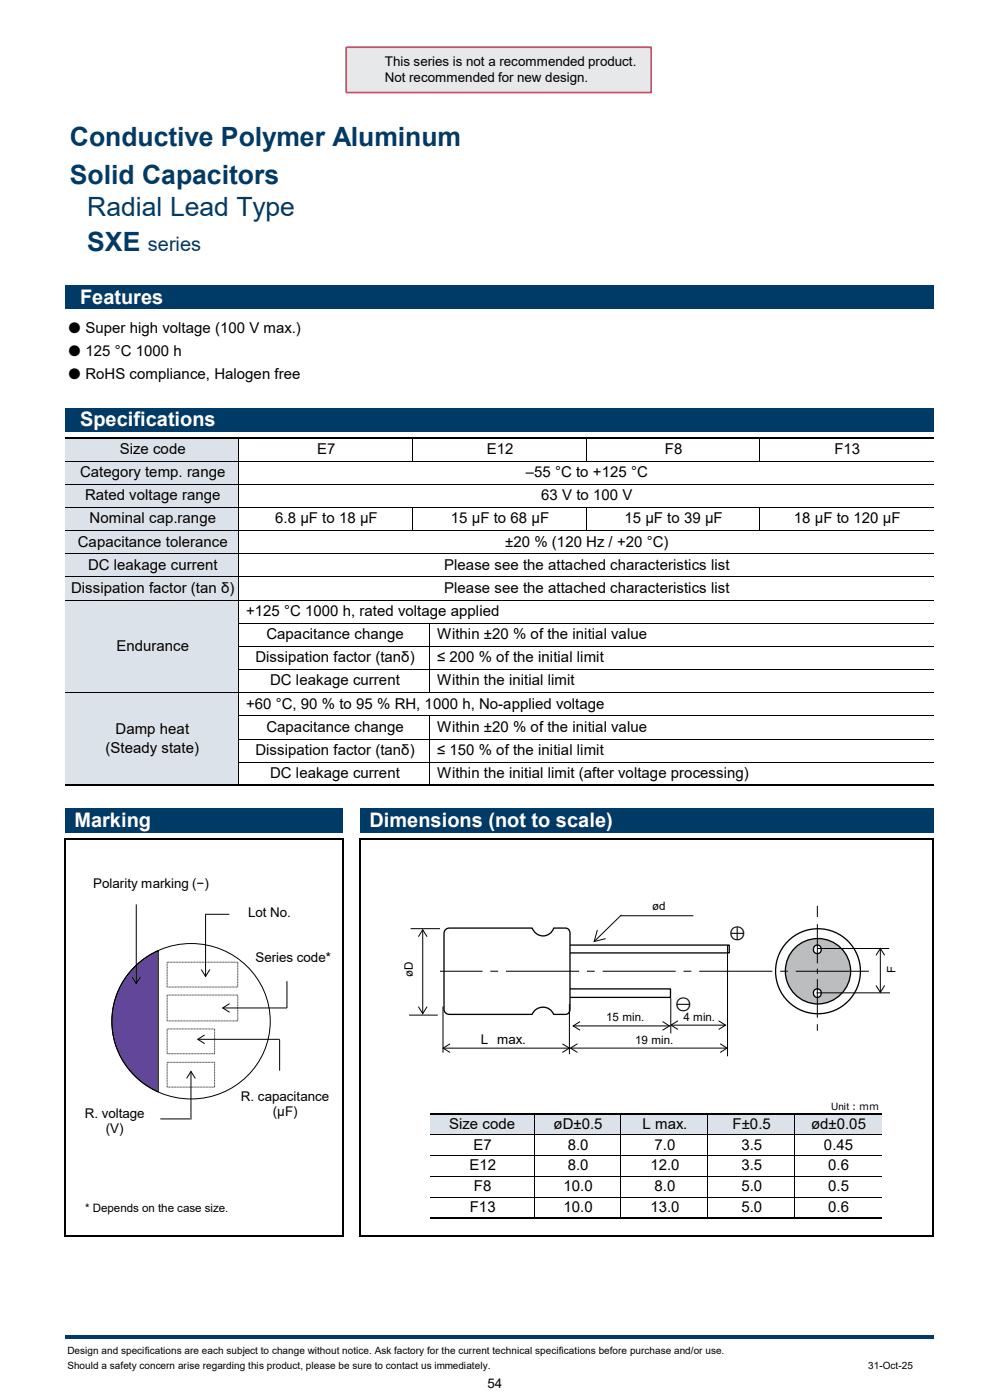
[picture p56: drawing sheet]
<svg xmlns="http://www.w3.org/2000/svg" width="210mm" height="297mm" viewBox="0 0 210 297" stroke-linecap="round" stroke-linejoin="round" font-family="sans-serif">
<defs><g id="words">
<g font-size="5.6" fill="#003b68">
<text x="14.8" y="31">Conductive Polymer Aluminum</text>
<text x="14.8" y="39">Solid Capacitors</text>
<text x="18.5" y="45.9">Radial Lead Type</text>
<text x="18.5" y="53.3">SXE</text>
</g>
<text font-size="4.2" fill="#003b68" x="31.4" y="53.3">series</text>
<g font-size="4.2" fill="#fff">
<text x="17" y="64.4">Features</text>
<text x="17" y="90.4">Specifications</text>
<text x="15.8" y="175.4">Marking</text>
<text x="78.4" y="175.4">Dimensions (not to scale)</text>
</g>
<g font-size="3.5">
<text x="154.7" y="199">⊕</text>
<text x="143.2" y="214.1">⊖</text>
</g>
<g font-size="3.2">
<text x="14.5" y="70.6">● Super high voltage (100 V max.)</text>
<text x="14.5" y="75.5">● 125 °C 1000 h</text>
<text x="14.5" y="80.4">● RoHS compliance, Halogen free</text>
<text x="17" y="101.2">Category temp. range</text>
<text x="25.4" y="96.3">Size code</text>
<text x="67.3" y="96.3">E7</text>
<text x="103.3" y="96.3">E12</text>
<text x="111.6" y="101.2">–55 °C to +125 °C</text>
<text x="141.1" y="96.3">F8</text>
<text x="177" y="96.3">F13</text>
<text x="18" y="106.1">Rated voltage range</text>
<text x="114.8" y="106.1">63 V to 100 V</text>
<text x="19" y="111">Nominal cap.range</text>
<text x="58.4" y="111">6.8 μF to 18 μF</text>
<text x="95.6" y="111">15 μF to 68 μF</text>
<text x="132.5" y="111">15 μF to 39 μF</text>
<text x="168.4" y="111">18 μF to 120 μF</text>
<text x="16.5" y="116">Capacitance tolerance</text>
<text x="107.2" y="116">±20 % (120 Hz / +20 °C)</text>
<text x="15.1" y="125.8">Dissipation factor (tan δ)</text>
<text x="18.7" y="120.9">DC leakage current</text>
<text x="94.2" y="120.9">Please see the attached characteristics list</text>
<text x="94.2" y="125.8">Please see the attached characteristics list</text>
<text x="52.2" y="130.7">+125 °C 1000 h, rated voltage applied</text>
<text x="56.5" y="135.6">Capacitance change</text>
<text x="92.7" y="135.6">Within ±20 % of the initial value</text>
<text x="24.7" y="138.1">Endurance</text>
<text x="54.2" y="140.5">Dissipation factor (tanδ)</text>
<text x="92.7" y="140.5">≤ 200 % of the initial limit</text>
<text x="57.3" y="145.4">DC leakage current</text>
<text x="92.7" y="145.4">Within the initial limit</text>
<text x="24.5" y="155.7">Damp heat</text>
<text x="52.2" y="150.3">+60 °C, 90 % to 95 % RH, 1000 h, No-applied voltage</text>
<text x="56.5" y="155.2">Capacitance change</text>
<text x="92.7" y="155.2">Within ±20 % of the initial value</text>
<text x="22.4" y="159.7">(Steady state)</text>
<text x="54.2" y="160.2">Dissipation factor (tanδ)</text>
<text x="92.7" y="160.2">≤ 150 % of the initial limit</text>
<text x="57.3" y="165.1">DC leakage current</text>
<text x="92.7" y="165.1">Within the initial limit (after voltage processing)</text>
<text x="95.3" y="239.5">Size code</text>
<text x="117.4" y="239.5">øD±0.5</text>
<text x="136.3" y="239.5">L max.</text>
<text x="155.4" y="239.5">F±0.5</text>
<text x="172" y="239.5">ød±0.05</text>
<text x="100.5" y="243.9">E7</text>
<text x="120.4" y="243.9">8.0</text>
<text x="138.9" y="243.9">7.0</text>
<text x="157.3" y="243.9">3.5</text>
<text x="174.8" y="243.9">0.45</text>
<text x="99.6" y="248.3">E12</text>
<text x="120.4" y="248.3">8.0</text>
<text x="138" y="248.3">12.0</text>
<text x="157.3" y="248.3">3.5</text>
<text x="175.7" y="248.3">0.6</text>
<text x="99.7" y="257.1">F13</text>
<text x="100.5" y="252.7">F8</text>
<text x="119.6" y="252.7">10.0</text>
<text x="119.6" y="257.1">10.0</text>
<text x="138" y="257.1">13.0</text>
<text x="138.9" y="252.7">8.0</text>
<text x="157.3" y="252.7">5.0</text>
<text x="157.3" y="257.1">5.0</text>
<text x="175.7" y="252.7">0.5</text>
<text x="175.7" y="257.1">0.6</text>
</g>
<g font-size="2.8">
<text x="81.7" y="14.1">This series is not a recommended product.</text>
<text x="81.7" y="17.3">Not recommended for new design.</text>
<text x="19.8" y="188.4">Polarity marking (−)</text>
<text x="52.6" y="194.5">Lot No.</text>
<text x="54.2" y="204.2">Series code*</text>
<text x="102" y="221.4">L max.</text>
<text x="51.1" y="233.6">R. capacitance</text>
<text x="18" y="237.1">R. voltage</text>
<text x="57.9" y="236.8">(μF)</text>
<text x="22.4" y="240.3">(V)</text>
<text x="103.4" y="294.5">54</text>
</g>
<g font-size="2.5">
<text x="138.3" y="193.1">ød</text>
<text x="87.6" y="207.2" transform="rotate(-90 87.6 207.2)">øD</text>
<text x="190" y="206.3" transform="rotate(-90 190 206.3)">F</text>
<text x="128.6" y="216.7">15 min.</text>
<text x="134.7" y="221.5">19 min.</text>
<text x="145" y="216.7">4 min.</text>
<text x="18" y="257.1">* Depends on the case size.</text>
</g>
<g font-size="2.1">
<text x="176.3" y="235.5">Unit：ｍｍ</text>
<text x="14.3" y="287.2">Design and specifications are each subject to change without notice. Ask factory for the current technical specifications before purchase and/or use.</text>
<text x="14.3" y="290.4">Should a safety concern arise regarding this product, please be sure to contact us immediately.</text>
<text x="184.2" y="290.4">31-Oct-25</text>
</g>
</g></defs>
<g fill="#003b68">
<path d="M13.8 60.6h184.2v4.9h-184.2z" fill-rule="evenodd"/>
<path d="M13.8 86.6h184.2v4.9h-184.2z" fill-rule="evenodd"/>
</g>
<path d="M13.8 92.9h36.9v73.7h-36.9z" fill-rule="evenodd" fill="#dbe2e9"/>
<g fill="#003b68">
<path d="M13.8 171.5h59v5.2h-59z" fill-rule="evenodd"/>
<path d="M76.5 171.5h121.5v5.2h-121.5z" fill-rule="evenodd"/>
</g>
<path d="M91.2 236.4h95.8v4.4h-95.8z" fill-rule="evenodd" fill="#dbe2e9"/>
<g fill="none" stroke="#000" stroke-width=".21">
<path d="M13.8 97.9h184.2M50.7 93.1v73.3M87.5 93.1v4.8M124.4 93.1v4.8M161.2 93.1v4.8M13.8 102.8h184.2M13.8 107.7h184.2M13.8 112.6h184.2M13.8 117.5h184.2M87.5 107.7v4.9M124.4 107.7v4.9M161.2 107.7v4.9"/>
<path d="M13.8 122.4h184.2M13.8 127.3h184.2M50.7 132.2h147.3M50.7 137.1h147.3M91.2 132.3v14.7M13.8 147h184.2M50.7 142.1h147.3M50.7 151.9h147.3M50.7 156.8h147.3M91.2 151.9v14.5M50.7 161.7h147.3M113.3 236.5v21.7"/>
<path d="M131.7 236.5v21.7M150.1 236.5v21.7M168.6 236.5v21.7M91.2 240.8h95.8M91.2 245.2h95.8M91.2 249.6h95.8M91.2 254h95.8"/>
</g>
<path d="M13.8 92.9h184.2M13.8 177.9v84.5M13.8 166.6h184.2M14 178.1h58.9M72.8 178.2v84.2M76.5 177.9v84.5M76.6 178.1h121.6M198 178.2v84.2M91.2 236.4h95.8M91.2 258.4h95.8M14 262.3h58.9M76.6 262.3h121.6" fill="none" stroke="#000" stroke-width=".34"/>
<path d="M13.8 283.3h184.2v.6h-184.2z" fill-rule="evenodd" fill="#003b68"/>
<path d="M119 200.5h35.7v1.7h-35.7z" fill="#fff"/>
<path d="M119 200.5h35.7v1.7h-35.7z" fill="none" stroke="#000" stroke-width=".28"/>
<path d="M119 209.8h23.2v1.8h-23.2z" fill="#fff"/>
<path d="M119 209.8h23.2v1.8h-23.2z" fill="none" stroke="#000" stroke-width=".28"/>
<circle cx="173.5" cy="206" r="9" fill="#fff"/>
<circle cx="173.5" cy="206.1" r="9" fill="none" stroke="#000" stroke-width=".28"/>
<circle cx="173.5" cy="206" r="6.9" fill="#bcbdbf"/>
<circle cx="173.5" cy="206" r="6.9" fill="none" stroke="#000" stroke-width=".28"/>
<circle cx="173.4" cy="201.4" r=".88" fill="#fff"/>
<circle cx="173.4" cy="201.4" r=".88" fill="none" stroke="#000" stroke-width=".28"/>
<circle cx="173.4" cy="210.7" r=".87" fill="#fff"/>
<circle cx="173.4" cy="210.7" r=".89" fill="none" stroke="#000" stroke-width=".28"/>
<path d="M94.4 197.3l.9-.4h17.6a2.4 2.4 0 0 0 2.3 1.7 2.4 2.4 0 0 0 2.3-1.7h2.4a.98 .98 0 0 1 1 1.1v16.1a1 1 0 0 1-1 1.1h-2.4a2.47 2.47 0 0 0-2.3-1.5 2.47 2.47 0 0 0-2.3 1.5h-17.6a1.1 1.1 0 0 1-1.1-1.1v-16.1z" fill="#fff"/>
<path d="M94.4 197.3l.9-.4h17.6a2.4 2.4 0 0 0 2.3 1.7 2.4 2.4 0 0 0 2.3-1.7h2.4a.98 .98 0 0 1 1 1.1v16.1a1 1 0 0 1-1 1.1h-2.4a2.47 2.47 0 0 0-2.3-1.5 2.47 2.47 0 0 0-2.3 1.5h-17.6a1.1 1.1 0 0 1-1.1-1.1v-16.1z" fill="none" stroke="#000" stroke-width=".28"/>
<g fill="none" stroke="#000" stroke-width=".21">
<path d="M87.1 197h6.3M88.8 198.7l.9-1.4 .9 1.4M89.7 197.3v17.7M126.7 197.4l-.7 2.3 2.4-.6M131.7 194.3h15.4M131.8 194.1l-5.8 5.6M173.4 192.2v2.3M173.4 196.1v8.3M86.8 215.4h6.1M88.8 213.6l.9 1.4 .9-1.4M94 213.5v9.8M120.8 213v10.6"/>
<path d="M121.6 217.6h20.4M123 216.8l-1.4 .8 1.4 .9M140.6 216.8l1.4 .8-1.4 .9M142.3 211.7v7.5M142.3 217.5h11.6M143.8 216.6l-1.5 .9 1.5 .9M152.5 216.6l1.4 .9-1.4 .9M154.3 200.5v23.6M173.2 210.6h15.6M173.4 201.2h15.2M173.4 205.5v1.1M173.4 207.7v8.2"/>
<path d="M173.4 217.3v1.4M185.9 209.1l.9 1.4 .8-1.4M185.9 202.6l.9-1.4 .8 1.4M186.8 201.2v9.3M94 222.4h26.8M95.4 221.5l-1.4 .9 1.4 .8M119.3 221.5l1.5 .9-1.5 .8M121 222.4h33.2M122.4 221.5l-1.4 .9 1.4 .8M152.8 221.5l1.4 .9-1.4 .8"/>
</g>
<path d="M184.3 206h-91" fill="none" stroke="#000" stroke-width=".21" stroke-dasharray="15.5 1.7 1.7 1.7" stroke-linecap="butt"/>
<path d="M28.1 205.6a16.8 16.8 0 0 1 5.5-3.9v30a16.3 16.3 0 0 1-5.5-26.1z" fill="#614699"/>
<g fill="none" stroke="#000" stroke-width=".21">
<path d="M28.9 191.9v16.8M43.5 194h5.1M43.6 194v13.1M28 207.3l.9 1.4 .9-1.4M28.1 205.5a16.8 16.8 0 0 1 19.8-3.7 16.8 16.8 0 0 1 9.1 18 16.8 16.8 0 0 1-18 13.3 16.8 16.8 0 0 1-15.3-16.4 16.3 16.3 0 0 1 4.4-11.2zM28.1 205.6a16.8 16.8 0 0 1 5.5-3.9v30a16.3 16.3 0 0 1-5.5-26.1zM35.5 204.1h14.9v5.3h-14.9zM35.5 218.3h10v5.3h-10zM35.5 211.1h14.9v5.5h-14.9zM42.7 205.7l.9 1.4 .9-1.4M43.4 219.6l-1.4 .9 1.4 .9M47.2 213.8h13.7"/>
<path d="M48.7 213l-1.5 .8 1.5 .9M60.9 208.2v5.7M34 237.4h6.3M35.5 225.4h10v5.2h-10zM39.6 228.7l.9-1.4 .9 1.4M40.5 227.3v10.2M42 220.5h17.4M59.3 220.6v6.5"/>
</g>
<path d="M73.4 10h64.7v9.6h-64.7z" fill-rule="evenodd" fill="#e7e8e9"/>
<path d="M73.4 10h64.7v9.6h-64.7z" fill="none" stroke="#df4661" stroke-width=".35"/>
<use href="#words"/>
</svg>
